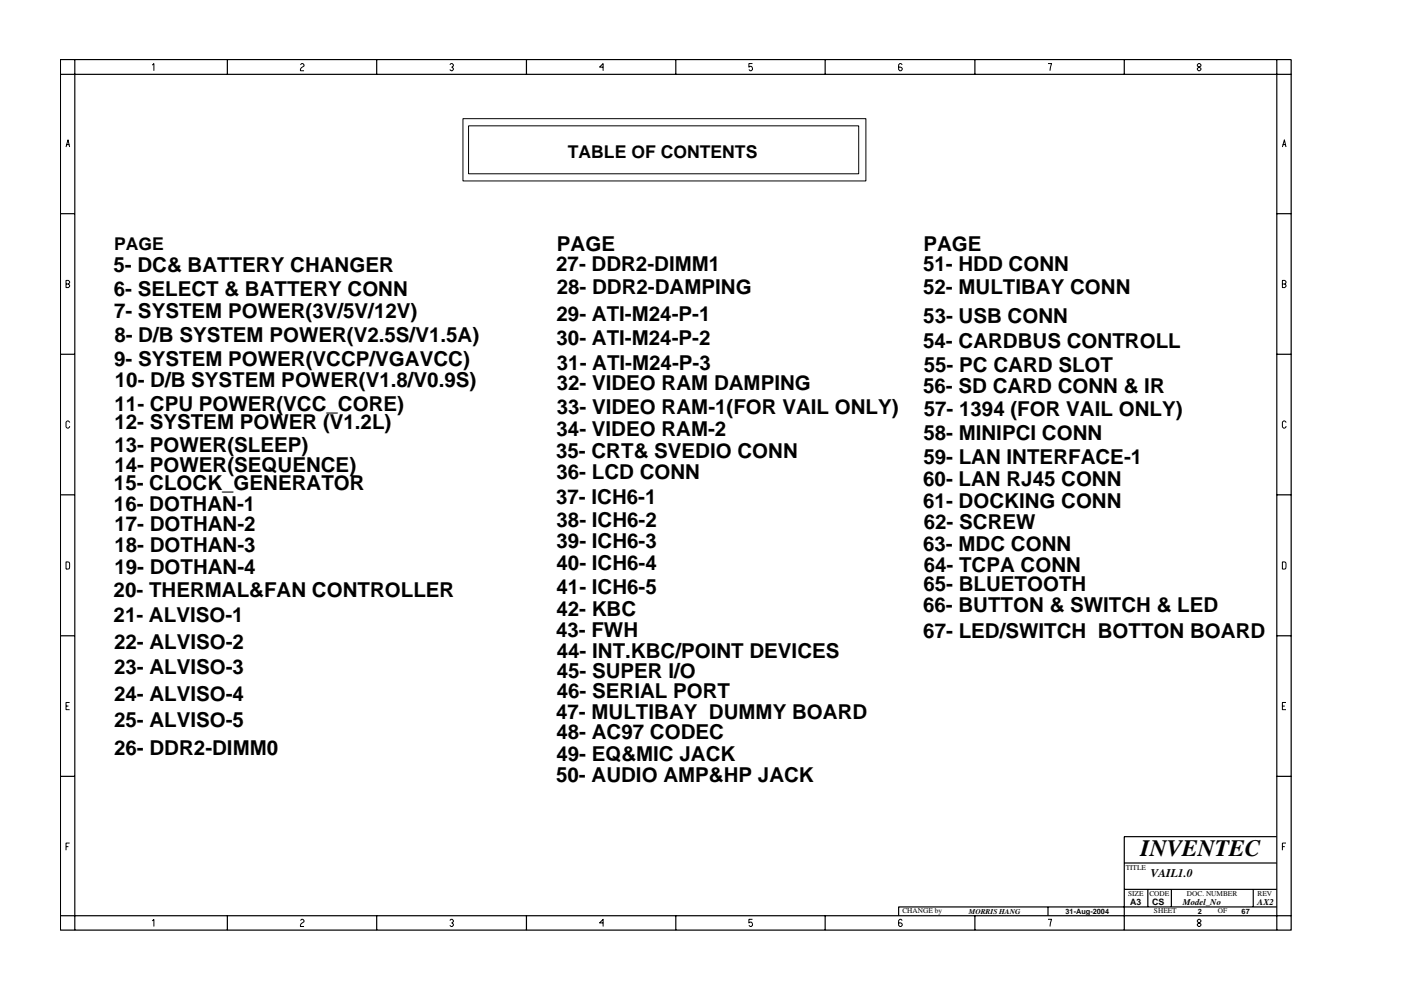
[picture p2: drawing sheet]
<svg xmlns="http://www.w3.org/2000/svg" width="297mm" height="210mm" viewBox="0 0 297 210" stroke-linecap="round" stroke-linejoin="round" font-family="sans-serif">
<defs><g id="words">
<text font-size="5" x="241.8" y="181.6">INVENTEC</text>
<g font-size="4.4">
<text x="118.1" y="53.2">PAGE</text>
<text x="195.8" y="53.2">PAGE</text>
<text x="24.1" y="57.7">5- DC&amp; BATTERY CHANGER</text>
<text x="117.9" y="57.4">27- DDR2-DIMM1</text>
<text x="195.7" y="57.4">51- HDD CONN</text>
<text x="24.1" y="62.7">6- SELECT &amp; BATTERY CONN</text>
<text x="118" y="62.2">28- DDR2-DAMPING</text>
<text x="195.7" y="62.2">52- MULTIBAY CONN</text>
<text x="24.2" y="67.4">7- SYSTEM POWER(3V/5V/12V)</text>
<text x="118" y="68.2">29- ATI-M24-P-1</text>
<text x="195.8" y="68.5">53- USB CONN</text>
<text x="24.2" y="77.6">9- SYSTEM POWER(VCCP/VGAVCC)</text>
<text x="24.2" y="72.5">8- D/B SYSTEM POWER(V2.5S/V1.5A)</text>
<text x="118" y="73.2">30- ATI-M24-P-2</text>
<text x="195.7" y="73.8">54- CARDBUS CONTROLL</text>
<text x="24.4" y="82.1">10- D/B SYSTEM POWER(V1.8/V0.9S)</text>
<text x="118" y="82.6">32- VIDEO RAM DAMPING</text>
<text x="118.1" y="78.4">31- ATI-M24-P-3</text>
<text x="195.7" y="83.3">56- SD CARD CONN &amp; IR</text>
<text x="195.9" y="78.8">55- PC CARD SLOT</text>
<text x="24.3" y="87">11- CPU POWER(VCC_CORE)</text>
<text x="118" y="87.7">33- VIDEO RAM-1(FOR VAIL ONLY)</text>
<text x="195.9" y="88.2">57- 1394 (FOR VAIL ONLY)</text>
<text x="24.3" y="91">12- SYSTEM POWER (V1.2L)</text>
<text x="24.3" y="95.8">13- POWER(SLEEP)</text>
<text x="118" y="92.5">34- VIDEO RAM-2</text>
<text x="195.8" y="93.2">58- MINIPCI CONN</text>
<text x="24.3" y="100">14- POWER(SEQUENCE)</text>
<text x="117.9" y="97">35- CRT&amp; SVEDIO CONN</text>
<text x="118" y="101.5">36- LCD CONN</text>
<text x="195.8" y="98.3">59- LAN INTERFACE-1</text>
<text x="24.2" y="104">15- CLOCK_GENERATOR</text>
<text x="117.9" y="106.8">37- ICH6-1</text>
<text x="195.7" y="103.1">60- LAN RJ45 CONN</text>
<text x="195.7" y="107.8">61- DOCKING CONN</text>
<text x="24.2" y="108.4">16- DOTHAN-1</text>
<text x="24.2" y="112.6">17- DOTHAN-2</text>
<text x="118" y="111.8">38- ICH6-2</text>
<text x="195.9" y="112.1">62- SCREW</text>
<text x="24.2" y="117.1">18- DOTHAN-3</text>
<text x="118" y="116.3">39- ICH6-3</text>
<text x="195.7" y="116.8">63- MDC CONN</text>
<text x="24.2" y="121.8">19- DOTHAN-4</text>
<text x="118" y="126">41- ICH6-5</text>
<text x="118" y="120.8">40- ICH6-4</text>
<text x="195.8" y="125.3">65- BLUETOOTH</text>
<text x="195.9" y="121.2">64- TCPA CONN</text>
<text x="24.1" y="131.8">21- ALVISO-1</text>
<text x="24.1" y="126.6">20- THERMAL&amp;FAN CONTROLLER</text>
<text x="118" y="130.6">42- KBC</text>
<text x="195.7" y="129.7">66- BUTTON &amp; SWITCH &amp; LED</text>
<text x="24.2" y="137.5">22- ALVISO-2</text>
<text x="117.9" y="135">43- FWH</text>
<text x="195.8" y="135.2">67- LED/SWITCH BOTTON BOARD</text>
<text x="24.2" y="142.9">23- ALVISO-3</text>
<text x="118" y="143.9">45- SUPER I/O</text>
<text x="118.1" y="139.4">44- INT.KBC/POINT DEVICES</text>
<text x="24.2" y="148.6">24- ALVISO-4</text>
<text x="118.1" y="148.1">46- SERIAL PORT</text>
<text x="24.2" y="154.2">25- ALVISO-5</text>
<text x="117.9" y="152.5">47- MULTIBAY DUMMY BOARD</text>
<text x="24.2" y="160">26- DDR2-DIMM0</text>
<text x="118" y="161.3">49- EQ&amp;MIC JACK</text>
<text x="118" y="156.6">48- AC97 CODEC</text>
<text x="117.9" y="165.8">50- AUDIO AMP&amp;HP JACK</text>
</g>
<g font-size="3.7">
<text x="120.4" y="33.6">TABLE OF CONTENTS</text>
<text x="24.2" y="53">PAGE</text>
</g>
<text font-size="2.5" x="244" y="185.9">VAIL1.0</text>
<g font-size="1.9">
<text x="239.6" y="191.9">A3</text>
<text x="244.3" y="192">CS</text>
<text x="250.8" y="191.9">Model_No</text>
<text x="266.6" y="191.9">AX2</text>
</g>
<g font-size="1.6">
<text x="238.7" y="184.4">TITLE</text>
<text x="239.2" y="190">SIZE</text>
<text x="243.7" y="190">CODE</text>
<text x="251.6" y="190">DOC. NUMBER</text>
<text x="266.6" y="190">REV</text>
<text x="191.3" y="193.5">CHANGE by</text>
<text x="205.4" y="193.7">MORRIS HANG</text>
<text x="225.9" y="193.7">31-Aug-2004</text>
<text x="244.7" y="193.5">SHEET</text>
<text x="253.9" y="193.7">2</text>
<text x="258.2" y="193.5">OF</text>
<text x="263.3" y="193.7">67</text>
</g>
</g></defs>
<g fill="none" stroke="#000" stroke-width=".25">
<path d="M12.8 12.6h261v184.6h-261zM12.8 15.8h261M15.9 12.6v184.6M48.2 12.6v3.2M79.9 12.6v3.2M111.6 12.6v3.2M143.3 12.6v3.2M174.9 12.6v3.2M206.7 12.6v3.2M238.4 12.6v3.2M270.7 12.6v184.6M12.8 45.3h3.1"/>
<path d="M270.7 45.3h3.1M12.8 75.1h3.1M270.7 75.1h3.1M12.8 104.9h3.1M270.7 104.9h3.1M12.8 134.8h3.1M270.7 134.8h3.1M12.8 164.6h3.1M270.7 164.6h3.1M270.7 177.4h-32.3v19.8M12.8 194.2h261M48.2 194.2v3"/>
<path d="M79.9 194.2v3M111.6 194.2v3M143.3 194.2v3M174.9 194.2v3M206.7 194.2v3M222.2 192.3v1.9M238.4 183h32.3M238.4 188.6h32.3M243.4 188.6v3.7M248.4 188.6v3.7M265.7 188.6v3.7M270.7 192.3h-80.2v1.9"/>
</g>
<g fill="none" stroke="#000" stroke-width=".21">
<path d="M32.3 13.8l.3-.3v1.5M63.7 13.7l.3-.2h.2l.3 .2v.3l-.5 .3-.3 .4v.3h.8M95.4 13.7l.2-.2h.3l.2 .2v.3l-.3 .2 .3 .3v.2l-.2 .3h-.3l-.2-.3M127.9 14.2h-.8l.8-.7v1.5M159.5 13.5h-.7v.7l.2-.1a.5 .5 0 0 1 .5 .6l-.2 .3h-.3l-.2-.3M191.3 13.7l-.3-.2h-.2l-.3 .2v1l.3 .3h.2l.3-.3v-.2l-.3-.3h-.5M222.2 13.5h.8l-.4 1.5M253.9 13.7l.2-.2h.3l.2 .2v.3l-.7 .5v.2l.2 .3h.3l.2-.3v-.2l-.7-.5zM14 31.2l.4-1.6 .4 1.6M14.1 30.7h.6M98.2 25.2h85.4v13.2h-85.4zM99.3 26.7h82.8v10.1h-82.8z"/>
<path d="M271.9 31.2l.4-1.6 .4 1.6M272 30.7h.6M14 60.2h.5l.3-.2v-.3l-.3-.2h-.5v1.5h.5l.3-.3v-.2l-.3-.3M271.9 60.2h.5l.3-.2v-.3l-.3-.2h-.5v1.5h.5l.3-.3v-.2l-.3-.3M14.8 89.6l-.3-.3h-.2l-.3 .2v1l.3 .3h.2l.3-.4M272.7 89.6l-.3-.3h-.3l-.2 .2v1l.2 .3h.3l.3-.4M14 119.1l.7 .1v1.4l-.7 .1zM271.9 119.1l.7 .1v1.4l-.7 .1zM14 149.7h.5M14.8 148.9h-.8v1.6h.8M271.9 149.7h.5M272.7 148.9h-.8v1.6h.8"/>
<path d="M14 179.5h.5M14.8 178.7h-.8v1.6M271.9 179.5h.5M272.7 178.7h-.8v1.6M32.3 195.3l.3-.4v1.5M63.7 195.2l.3-.3h.2l.3 .3v.2l-.7 .5-.1 .3v.2h.8M95.4 195.2l.2-.3h.3l.2 .3v.2l-.3 .3 .3 .2v.3l-.2 .2h-.3l-.2-.2M127.9 195.7h-.8l.8-.8v1.5M159.5 194.9h-.7v.8l.2-.2a.5 .5 0 0 1 .5 .7l-.2 .2h-.3l-.2-.2M191.3 195.2l-.3-.3h-.2l-.3 .3v1l.3 .2h.2l.3-.2v-.3l-.3-.2h-.5M222.2 194.9h.8l-.4 1.5M254.1 194.9l-.2 .3v.2l.7 .5v.3l-.2 .2h-.3l-.2-.2v-.3l.7-.5v-.2l-.2-.3z"/>
</g>
<use href="#words"/>
</svg>
